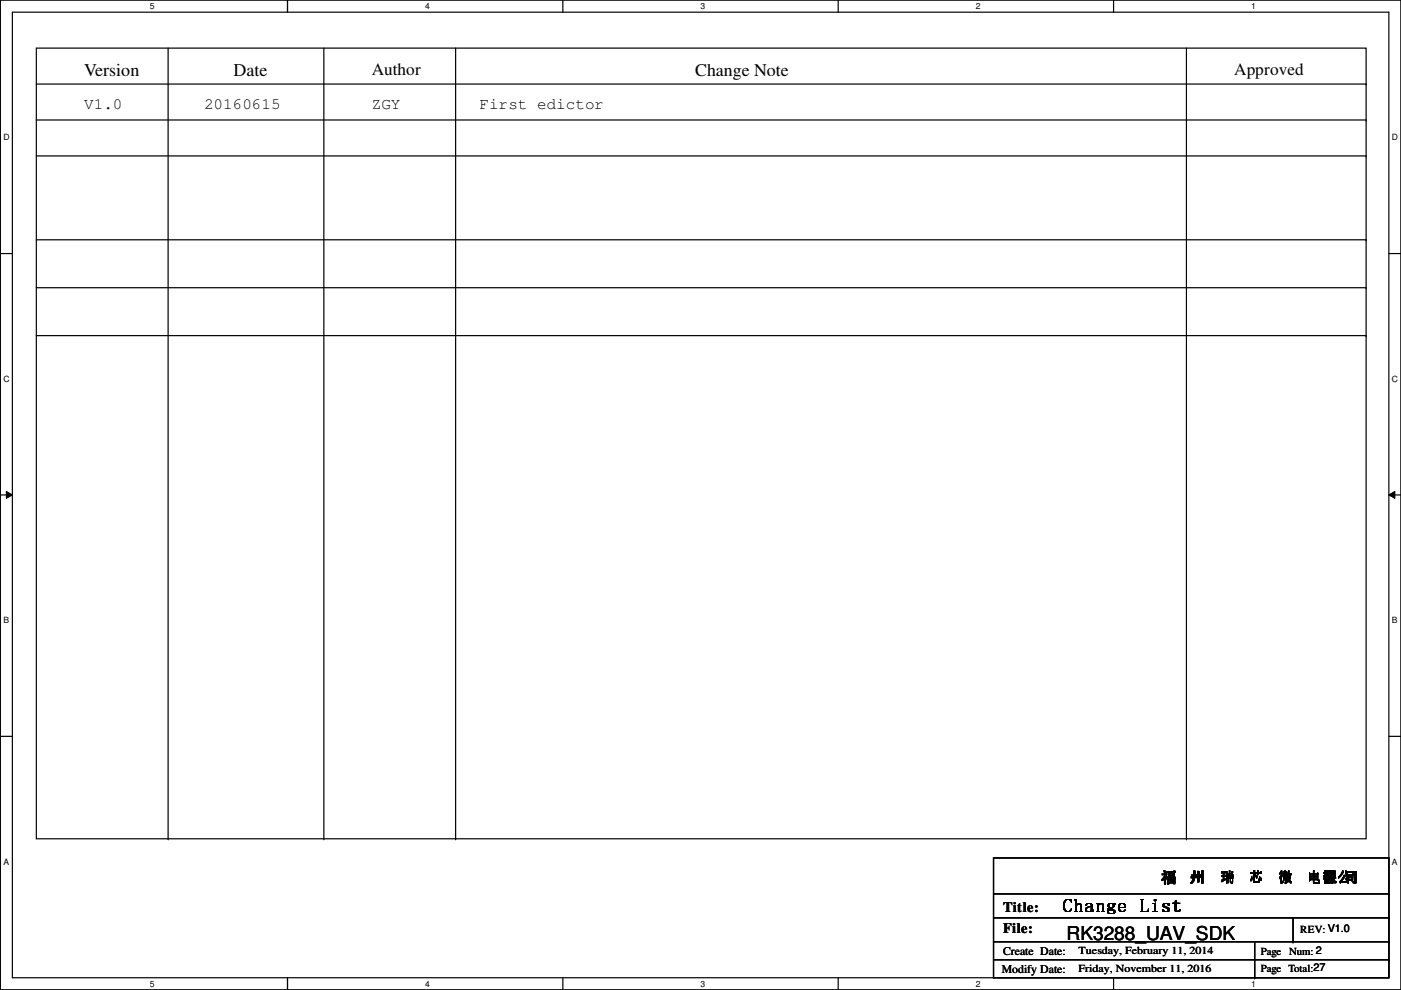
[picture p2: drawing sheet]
<svg xmlns="http://www.w3.org/2000/svg" width="297mm" height="210mm" viewBox="0 0 297 210" stroke-linecap="round" stroke-linejoin="round" font-family="sans-serif">
<defs><g id="words">
<g font-size="4.1">
<text x="225.2" y="193.3">Change List</text>
<text x="226.1" y="199.3">RK3288_UAV_SDK</text>
</g>
<g font-size="3.8">
<text x="17.9" y="16.2">Version</text>
<text x="49.5" y="16.2">Date</text>
<text x="147.4" y="16.1">Change Note</text>
</g>
<g font-size="3.6">
<text x="78.8" y="16">Author</text>
<text x="261.7" y="16">Approved</text>
</g>
<g font-size="3.4">
<text x="17.9" y="23">V1.0</text>
<text x="43.3" y="23">20160615</text>
<text x="78.8" y="23">ZGY</text>
<text x="101.7" y="23">First edictor</text>
</g>
<g font-size="3">
<text x="246.3" y="187.1">福</text>
<text x="252.5" y="187.1">州</text>
<text x="258.7" y="187.1">瑞</text>
<text x="264.8" y="187.1">芯</text>
<text x="271" y="187.1">微</text>
<text x="277.2" y="187.1">电子</text>
<text x="280.4" y="187.1">有 司</text>
<text x="280.5" y="187.1">限公</text>
<text x="212.7" y="193.3">Title:</text>
<text x="212.7" y="197.9">File:</text>
</g>
<g font-size="2.5">
<text x="212.7" y="202.4">Create Date:</text>
<text x="212.4" y="206.2">Modify Date:</text>
</g>
<g font-size="2.3">
<text x="275.7" y="197.9">REV: V1.0</text>
<text x="228.7" y="202.2">Tuesday, February 11, 2014</text>
<text x="267.3" y="202.5">Page</text>
<text x="273.3" y="202.5">Num: 2</text>
<text x="228.7" y="206">Friday, November 11, 2016</text>
<text x="267.3" y="206">Page Total:27</text>
</g>
<g font-size="1.8">
<text x="31.8" y="1.9">5</text>
<text x="90.1" y="1.9">4</text>
<text x="148.5" y="1.9">3</text>
<text x="206.9" y="1.9">2</text>
<text x="265.3" y="1.9">1</text>
<text x=".7" y="29.8">D</text>
<text x="295.1" y="29.8">D</text>
<text x=".7" y="80.9">C</text>
<text x="295.1" y="80.9">C</text>
<text x=".7" y="132.1">B</text>
<text x="295.1" y="132.1">B</text>
<text x=".7" y="183.3">A</text>
<text x="295.1" y="183.3">A</text>
<text x="31.8" y="209.2">5</text>
<text x="90.1" y="209.2">4</text>
<text x="148.5" y="209.2">3</text>
<text x="206.9" y="209.2">2</text>
<text x="265.3" y="209.2">1</text>
</g>
</g></defs>
<path d="M.1 0h296.9v209.8h-296.9zM2.6 2.6h291.9v204.7h-291.9z" fill="none" stroke="#000" stroke-width=".25"/>
<g fill="#fff">
<path d="M31.8 .3h1v2h-1z"/>
<path d="M31.8 207.6h1v1.9h-1z"/>
</g>
<path d="M61 0v2.6M61 207.3v2.5" fill="none" stroke="#000" stroke-width=".25"/>
<g fill="#fff">
<path d="M90.1 .3h1v2h-1z"/>
<path d="M90.1 207.6h1v1.9h-1z"/>
</g>
<path d="M119.3 0v2.6M119.3 207.3v2.5" fill="none" stroke="#000" stroke-width=".25"/>
<g fill="#fff">
<path d="M148.5 .3h1v2h-1z"/>
<path d="M148.5 207.6h1v1.9h-1z"/>
</g>
<path d="M177.7 0v2.6M177.7 207.3v2.5" fill="none" stroke="#000" stroke-width=".25"/>
<g fill="#fff">
<path d="M206.9 .3h1v2h-1z"/>
<path d="M206.9 207.6h1v1.9h-1z"/>
</g>
<path d="M236.1 0v2.6M236.1 207.3v2.5" fill="none" stroke="#000" stroke-width=".25"/>
<g fill="#fff">
<path d="M265.3 .3h.9v2h-.9z"/>
<path d="M265.3 207.6h.9v1.9h-.9z"/>
<path d="M.7 28.2h1.3v1.9h-1.3z"/>
<path d="M295.1 28.2h1.3v1.9h-1.3z"/>
<path d="M.7 79.3h1.3v2h-1.3z"/>
<path d="M295.1 79.3h1.3v2h-1.3z"/>
</g>
<path d="M.1 53.8h2.5M294.5 53.8h2.5" fill="none" stroke="#000" stroke-width=".25"/>
<g fill="#fff">
<path d="M.7 130.5h1.2v2h-1.2z"/>
<path d="M295.1 130.5h1.2v2h-1.2z"/>
</g>
<path d="M.1 104.9h2.5M294.5 104.9h2.5" fill="none" stroke="#000" stroke-width=".25"/>
<path d="M1.4 104.2l1.2 .7-1.2 .8zM294.5 104.9l1.2-.7v1.5z" fill="#000"/>
<path d="M1.4 104.2l1.2 .7-1.2 .8zM294.5 104.9l1.2-.7v1.5z" fill="none" stroke="#000" stroke-width=".21"/>
<g fill="#fff">
<path d="M.7 181.7h1.2v2h-1.2z"/>
<path d="M295.1 181.7h1.2v2h-1.2z"/>
</g>
<g fill="none" stroke="#000" stroke-width=".25">
<path d="M7.7 10.2h281.9v167.6h-281.9zM7.7 17.8h281.9M35.6 10.2v167.6M68.7 10.2v167.6M96.6 10.2v167.6M251.5 10.2v167.6M289.6 17.8h.1M7.7 25.4h281.9M7.7 33.1h281.9M289.6 25.4h.1M289.6 33.1h.1M7.7 50.8h281.9"/>
<path d="M289.6 50.8h.1M7.7 61h281.9M7.7 71.2h281.9M289.6 61h.1M289.6 71.2h.1M.1 156.1h2.5M294.5 156.1h2.5M35.6 177.8h.1M68.7 177.8h.1M96.6 177.8h.1M251.5 177.8h.1M210.6 181.9h83.9v25.4h-83.9z"/>
<path d="M210.6 189.5h83.9M210.6 194.6h83.9M210.6 199.7h83.9M266 199.7v7.6M274.1 199.7h.1M274.1 194.6v5.1M294.5 189.5h.1M294.5 194.6h.1M294.5 199.7h.1M210.6 203.5h83.9M266 207.3h.1M294.5 203.5h.1"/>
</g>
<use href="#words"/>
</svg>
